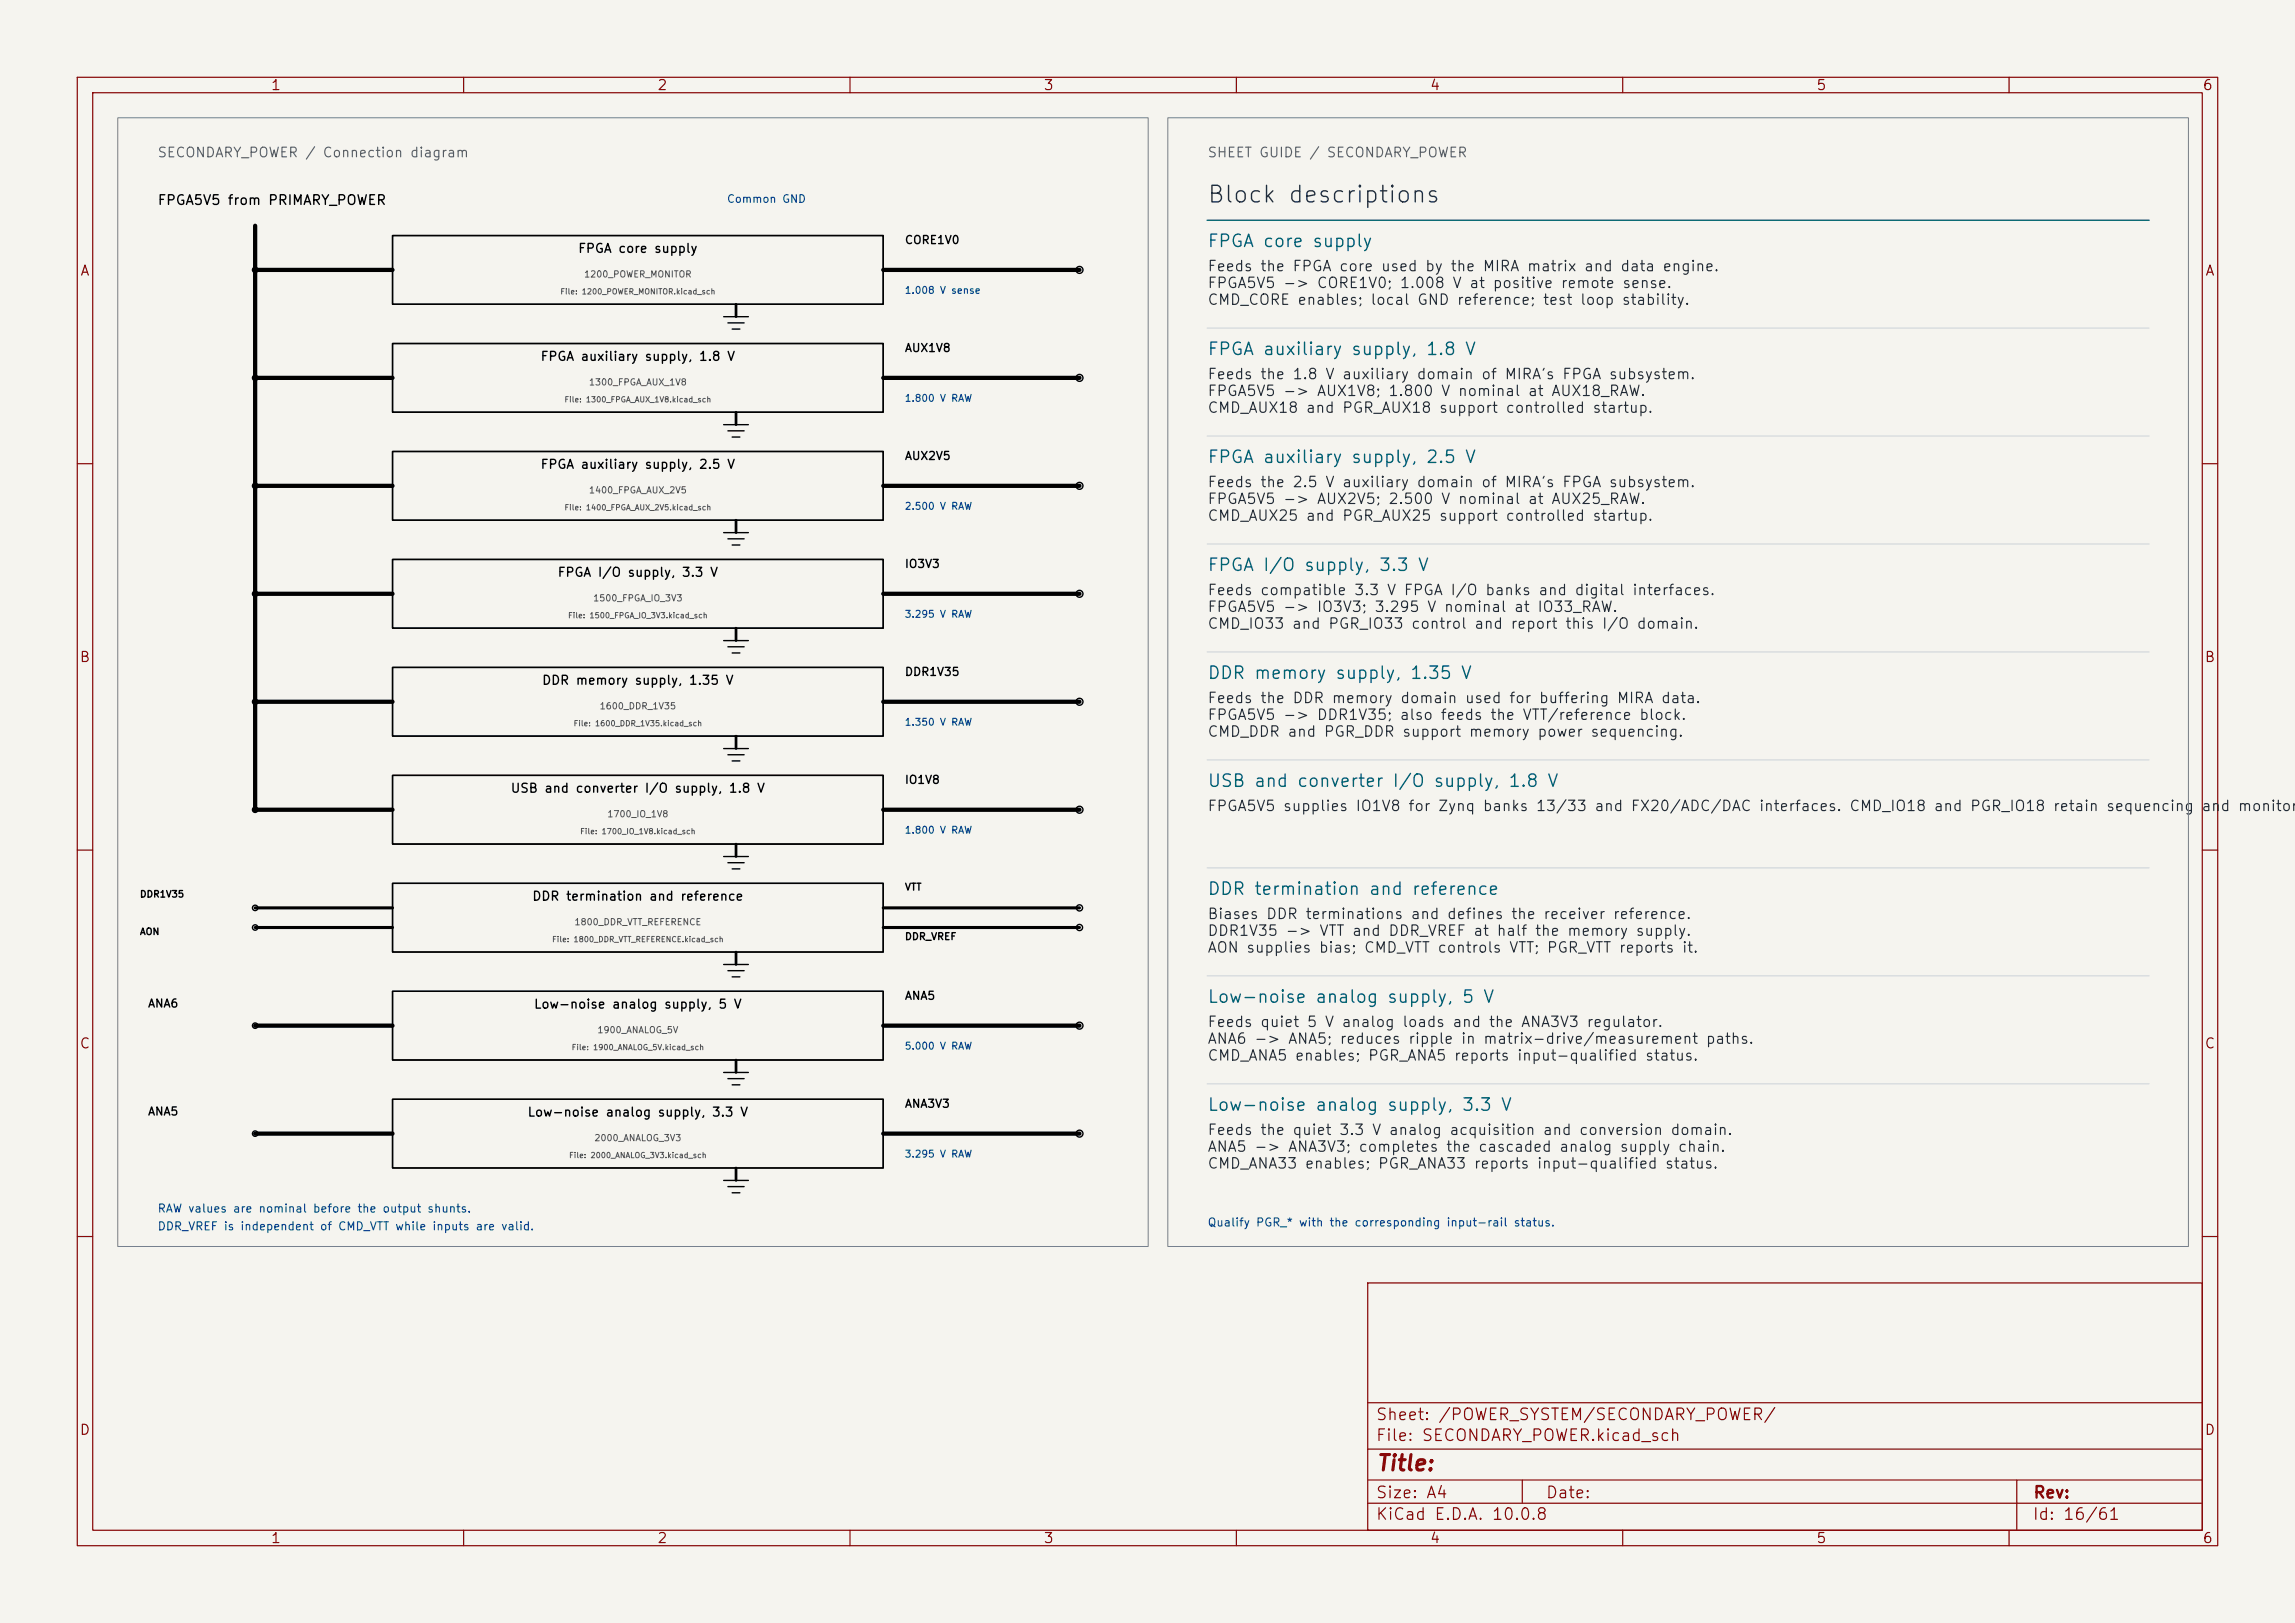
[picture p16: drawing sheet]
<svg xmlns="http://www.w3.org/2000/svg" width="297mm" height="210mm" viewBox="0 0 297 210" stroke-linecap="round" stroke-linejoin="round" font-family="sans-serif">
<defs><g id="words">
<text font-size="2.2" fill="#192f48" x="156.1" y="26.8">Block descriptions</text>
<text font-size="2" fill="#840000" x="178" y="190.8">Title:</text>
<g font-size="1.6" fill="#00646e">
<text x="156.2" y="32.4">FPGA core supply</text>
<text x="156.2" y="46.4">FPGA auxiliary supply, 1.8 V</text>
<text x="156.2" y="60.3">FPGA auxiliary supply, 2.5 V</text>
<text x="156.2" y="74.3">FPGA I/O supply, 3.3 V</text>
<text x="156.2" y="88.3">DDR memory supply, 1.35 V</text>
<text x="156.2" y="102.2">USB and converter I/O supply, 1.8 V</text>
<text x="156.2" y="116.2">DDR termination and reference</text>
<text x="156.2" y="130.2">Low-noise analog supply, 5 V</text>
<text x="156.2" y="144.1">Low-noise analog supply, 3.3 V</text>
</g>
<g font-size="1.5" fill="#840000">
<text x="178" y="184.1">Sheet: /POWER_SYSTEM/SECONDARY_POWER/</text>
<text x="178" y="186.8">File: SECONDARY_POWER.kicad_sch</text>
<text x="178" y="197">KiCad E.D.A. 10.0.8</text>
<text x="178" y="194.2">Size: A4</text>
<text x="200" y="194.2">Date:</text>
<text x="263" y="197">Id: 16/61</text>
<text x="263" y="194.2">Rev:</text>
</g>
<g font-size="1.3" fill="#840000">
<text x="35" y="12">1</text>
<text x="85" y="12">2</text>
<text x="135" y="12">3</text>
<text x="185" y="12">4</text>
<text x="235" y="12">5</text>
<text x="285" y="12">6</text>
<text x="10.3" y="36">A</text>
<text x="285.3" y="36">A</text>
<text x="10.2" y="86">B</text>
<text x="285.2" y="86">B</text>
<text x="10.2" y="136">C</text>
<text x="285.2" y="136">C</text>
<text x="10.2" y="186">D</text>
<text x="285.2" y="186">D</text>
<text x="35" y="200">1</text>
<text x="85" y="200">2</text>
<text x="135" y="200">3</text>
<text x="185" y="200">4</text>
<text x="235" y="200">5</text>
<text x="285" y="200">6</text>
</g>
<g font-size="1.3" fill="#56606c">
<text x="20.3" y="20.7">SECONDARY_POWER / Connection diagram</text>
<text x="156.2" y="20.7">SHEET GUIDE / SECONDARY_POWER</text>
</g>
<text font-size="1.3" x="20.3" y="26.8">FPGA5V5 from PRIMARY_POWER</text>
<g font-size="1.3" fill="#212b37">
<text x="156.2" y="35.4">Feeds the FPGA core used by the MIRA matrix and data engine.</text>
<text x="156.2" y="37.6">FPGA5V5 -&gt; CORE1V0; 1.008 V at positive remote sense.</text>
<text x="156.2" y="39.8">CMD_CORE enables; local GND reference; test loop stability.</text>
<text x="156.2" y="49.4">Feeds the 1.8 V auxiliary domain of MIRA's FPGA subsystem.</text>
<text x="156.2" y="51.6">FPGA5V5 -&gt; AUX1V8; 1.800 V nominal at AUX18_RAW.</text>
<text x="156.2" y="53.8">CMD_AUX18 and PGR_AUX18 support controlled startup.</text>
<text x="156.2" y="63.4">Feeds the 2.5 V auxiliary domain of MIRA's FPGA subsystem.</text>
<text x="156.2" y="65.6">FPGA5V5 -&gt; AUX2V5; 2.500 V nominal at AUX25_RAW.</text>
<text x="156.2" y="67.7">CMD_AUX25 and PGR_AUX25 support controlled startup.</text>
<text x="156.2" y="77.4">Feeds compatible 3.3 V FPGA I/O banks and digital interfaces.</text>
<text x="156.2" y="79.5">FPGA5V5 -&gt; IO3V3; 3.295 V nominal at IO33_RAW.</text>
<text x="156.2" y="81.7">CMD_IO33 and PGR_IO33 control and report this I/O domain.</text>
<text x="156.2" y="91.3">Feeds the DDR memory domain used for buffering MIRA data.</text>
<text x="156.2" y="93.5">FPGA5V5 -&gt; DDR1V35; also feeds the VTT/reference block.</text>
<text x="156.2" y="95.7">CMD_DDR and PGR_DDR support memory power sequencing.</text>
<text x="156.2" y="105.3">FPGA5V5 supplies IO1V8 for Zynq banks 13/33 and FX20/ADC/DAC interfaces. CMD_IO18 and PGR_IO18 retain sequencing and monitorin</text>
<text x="156.2" y="119.3">Biases DDR terminations and defines the receiver reference.</text>
<text x="156.2" y="121.4">DDR1V35 -&gt; VTT and DDR_VREF at half the memory supply.</text>
<text x="156.2" y="123.6">AON supplies bias; CMD_VTT controls VTT; PGR_VTT reports it.</text>
<text x="156.2" y="133.2">Feeds quiet 5 V analog loads and the ANA3V3 regulator.</text>
<text x="156.2" y="135.4">ANA6 -&gt; ANA5; reduces ripple in matrix-drive/measurement paths.</text>
<text x="156.2" y="137.6">CMD_ANA5 enables; PGR_ANA5 reports input-qualified status.</text>
<text x="156.2" y="147.2">Feeds the quiet 3.3 V analog acquisition and conversion domain.</text>
<text x="156.2" y="149.4">ANA5 -&gt; ANA3V3; completes the cascaded analog supply chain.</text>
<text x="156.2" y="151.6">CMD_ANA33 enables; PGR_ANA33 reports input-qualified status.</text>
</g>
<g font-size="1.2">
<text x="74.7" y="33">FPGA core supply</text>
<text x="69.9" y="47">FPGA auxiliary supply, 1.8 V</text>
<text x="69.9" y="60.9">FPGA auxiliary supply, 2.5 V</text>
<text x="72.1" y="74.9">FPGA I/O supply, 3.3 V</text>
<text x="70.1" y="88.9">DDR memory supply, 1.35 V</text>
<text x="66" y="102.9">USB and converter I/O supply, 1.8 V</text>
<text x="68.8" y="116.8">DDR termination and reference</text>
<text x="69" y="130.8">Low-noise analog supply, 5 V</text>
<text x="68.2" y="144.8">Low-noise analog supply, 3.3 V</text>
</g>
<g font-size="1.1">
<text x="117" y="31.8">CORE1V0</text>
<text x="117" y="45.8">AUX1V8</text>
<text x="117" y="59.8">AUX2V5</text>
<text x="117" y="73.7">IO3V3</text>
<text x="117" y="87.7">DDR1V35</text>
<text x="117" y="101.7">IO1V8</text>
<text x="19.1" y="130.6">ANA6</text>
<text x="117" y="129.6">ANA5</text>
<text x="117" y="143.6">ANA3V3</text>
<text x="19.1" y="144.6">ANA5</text>
</g>
<g font-size="1.1" fill="#0046be">
<text x="20.3" y="159.5">DDR_VREF is independent of CMD_VTT while inputs are valid.</text>
<text x="20.3" y="157.2">RAW values are nominal before the output shunts.</text>
<text x="156.2" y="159">Qualify PGR_* with the corresponding input-rail status.</text>
</g>
<text font-size="1" fill="#0046be" x="94" y="26.5">Common GND</text>
<g font-size=".9" fill="#0046be">
<text x="117" y="38.2">1.008 V sense</text>
<text x="117" y="52.2">1.800 V RAW</text>
<text x="117" y="66.2">2.500 V RAW</text>
<text x="117" y="80.1">3.295 V RAW</text>
<text x="117" y="94.1">1.350 V RAW</text>
<text x="117" y="108.1">1.800 V RAW</text>
<text x="117" y="136">5.000 V RAW</text>
<text x="117" y="150">3.295 V RAW</text>
</g>
<g font-size=".9">
<text x="18" y="116.3">DDR1V35</text>
<text x="117" y="115.5">VTT</text>
<text x="18" y="121.2">AON</text>
<text x="117" y="121.9">DDR_VREF</text>
</g>
<g font-size=".8" fill="#555">
<text x="75.5" y="36.1">1200_POWER_MONITOR</text>
<text x="76.1" y="50.1">1300_FPGA_AUX_1V8</text>
<text x="76.1" y="64">1400_FPGA_AUX_2V5</text>
<text x="76.7" y="78">1500_FPGA_IO_3V3</text>
<text x="77.5" y="92">1600_DDR_1V35</text>
<text x="78.5" y="106">1700_IO_1V8</text>
<text x="74.3" y="119.9">1800_DDR_VTT_REFERENCE</text>
<text x="77.2" y="133.9">1900_ANALOG_5V</text>
<text x="76.8" y="147.9">2000_ANALOG_3V3</text>
</g>
<g font-size=".7" fill="#555">
<text x="72.4" y="38.3">File: 1200_POWER_MONITOR.kicad_sch</text>
<text x="73" y="52.2">File: 1300_FPGA_AUX_1V8.kicad_sch</text>
<text x="73" y="66.2">File: 1400_FPGA_AUX_2V5.kicad_sch</text>
<text x="73.4" y="80.2">File: 1500_FPGA_IO_3V3.kicad_sch</text>
<text x="74.2" y="94.1">File: 1600_DDR_1V35.kicad_sch</text>
<text x="75" y="108.1">File: 1700_IO_1V8.kicad_sch</text>
<text x="71.4" y="122.1">File: 1800_DDR_VTT_REFERENCE.kicad_sch</text>
<text x="73.9" y="136.1">File: 1900_ANALOG_5V.kicad_sch</text>
<text x="73.6" y="150">File: 2000_ANALOG_3V3.kicad_sch</text>
</g>
</g></defs>
<path d="M0 0h297v210h-297z" fill="#f5f4ef" stroke="#f5f4ef" stroke-width=".13"/>
<g fill="none" stroke="#840000" stroke-width=".15">
<path d="M10 10h277v190h-277zM12 12h273v186h-273zM60 10v2M110 10v2M160 10v2M210 10v2M260 10v2M10 60h2M285 60h2M10 110h2M285 110h2M10 160h2"/>
<path d="M177 166h108v32h-108zM285 160h2M60 198v2M110 198v2M160 198v2M177 194.5h108M177 191.5h108M177 187.5h108M177 181.5h108M197 191.5v3M210 198v2M260 198v2"/>
<path d="M261 191.5v6.5"/>
</g>
<g fill="none" stroke="#000" stroke-width=".18">
<path d="M50.8 30.5h63.5v8.9h-63.5zM50.8 44.5h63.5v8.8h-63.5zM50.8 58.4h63.5v8.9h-63.5zM93.6 41h3.2M93.6 55h3.2M94.2 41.8h2.1M94.2 55.8h2.1M94.7 42.6h1.1M94.7 56.6h1.1M50.8 72.4h63.5v8.9h-63.5zM93.6 68.9h3.2M94.2 69.7h2.1"/>
<path d="M94.7 70.5h1.1M50.8 86.4h63.5v8.9h-63.5zM93.6 96.9h3.2M93.6 82.9h3.2M94.2 97.7h2.1M94.2 83.7h2.1M94.7 98.5h1.1M94.7 84.5h1.1M50.8 114.3h63.5v8.9h-63.5zM50.8 100.3h63.5v8.9h-63.5zM93.6 110.8h3.2M94.2 111.6h2.1"/>
<path d="M94.7 112.4h1.1M50.8 128.3h63.5v8.9h-63.5zM93.6 124.8h3.2M93.6 138.8h3.2M94.2 125.6h2.1M94.2 139.6h2.1M94.7 126.4h1.1M50.8 142.2h63.5v8.9h-63.5zM93.6 152.7h3.2M94.2 153.5h2.1M94.7 154.3h1.1M94.7 140.4h1.1"/>
<circle cx="33" cy="34.9" r=".35"/>
<circle cx="139.7" cy="34.9" r=".45"/>
<circle cx="33" cy="48.9" r=".35"/>
<circle cx="139.7" cy="48.9" r=".45"/>
<circle cx="33" cy="76.8" r=".35"/>
<circle cx="33" cy="62.9" r=".35"/>
<circle cx="139.7" cy="76.8" r=".45"/>
<circle cx="139.7" cy="62.9" r=".45"/>
<circle cx="33" cy="90.8" r=".35"/>
<circle cx="139.7" cy="90.8" r=".45"/>
<circle cx="33" cy="117.5" r=".35"/>
<circle cx="33" cy="104.8" r=".35"/>
<circle cx="139.7" cy="117.5" r=".4"/>
<circle cx="139.7" cy="104.8" r=".45"/>
<circle cx="33" cy="132.7" r=".35"/>
<circle cx="33" cy="120" r=".35"/>
<circle cx="139.7" cy="120" r=".4"/>
<circle cx="139.7" cy="132.7" r=".45"/>
<circle cx="33" cy="146.7" r=".35"/>
<circle cx="139.7" cy="146.7" r=".45"/>
</g>
<g fill="#000">
<circle cx="33" cy="34.9" r=".35"/>
<circle cx="33" cy="48.9" r=".35"/>
<circle cx="33" cy="76.8" r=".35"/>
<circle cx="33" cy="62.9" r=".35"/>
<circle cx="33" cy="90.8" r=".35"/>
<circle cx="33" cy="104.8" r=".35"/>
</g>
<path d="M156.2 42.5h121.9M156.2 56.4h121.9M156.2 70.4h121.9M156.2 84.4h121.9M156.2 98.3h121.9M156.2 112.3h121.9M156.2 126.3h121.9M156.2 140.2h121.9" fill="none" stroke="#ccd2d9" stroke-width=".13"/>
<path d="M95.2 39.4v1.6M95.2 53.3v1.7M95.2 67.3v1.6M95.2 81.3v1.6M95.2 95.3v1.6M95.2 109.2v1.6M95.2 123.2v1.6M95.2 137.2v1.6M95.2 151.1v1.6" fill="none" stroke="#000" stroke-width=".35"/>
<g fill="none" stroke="#000" stroke-width=".55">
<path d="M33 34.9h17.8M33 29.2v75.6h17.8M114.3 34.9h25.4M33 48.9h17.8M114.3 48.9h25.4M33 62.9h17.8M33 76.8h17.8M114.3 62.9h25.4M114.3 76.8h25.4M33 90.8h17.8M114.3 90.8h25.4M114.3 104.8h25.4"/>
<path d="M33 132.7h17.8M114.3 132.7h25.4M33 146.7h17.8M114.3 146.7h25.4"/>
</g>
<path d="M156.2 28.5h121.9" fill="none" stroke="#00646e" stroke-width=".18"/>
<path d="M33 117.5h17.8M114.3 117.5h25.4M33 120h17.8M114.3 120h25.4" fill="none" stroke="#000" stroke-width=".4"/>
<path d="M15.2 15.2h133.4v146.1h-133.4zM151.1 15.2h132.1v146.1h-132.1z" fill="none" stroke="#78808a" stroke-width=".13"/>
<use href="#words"/>
</svg>
